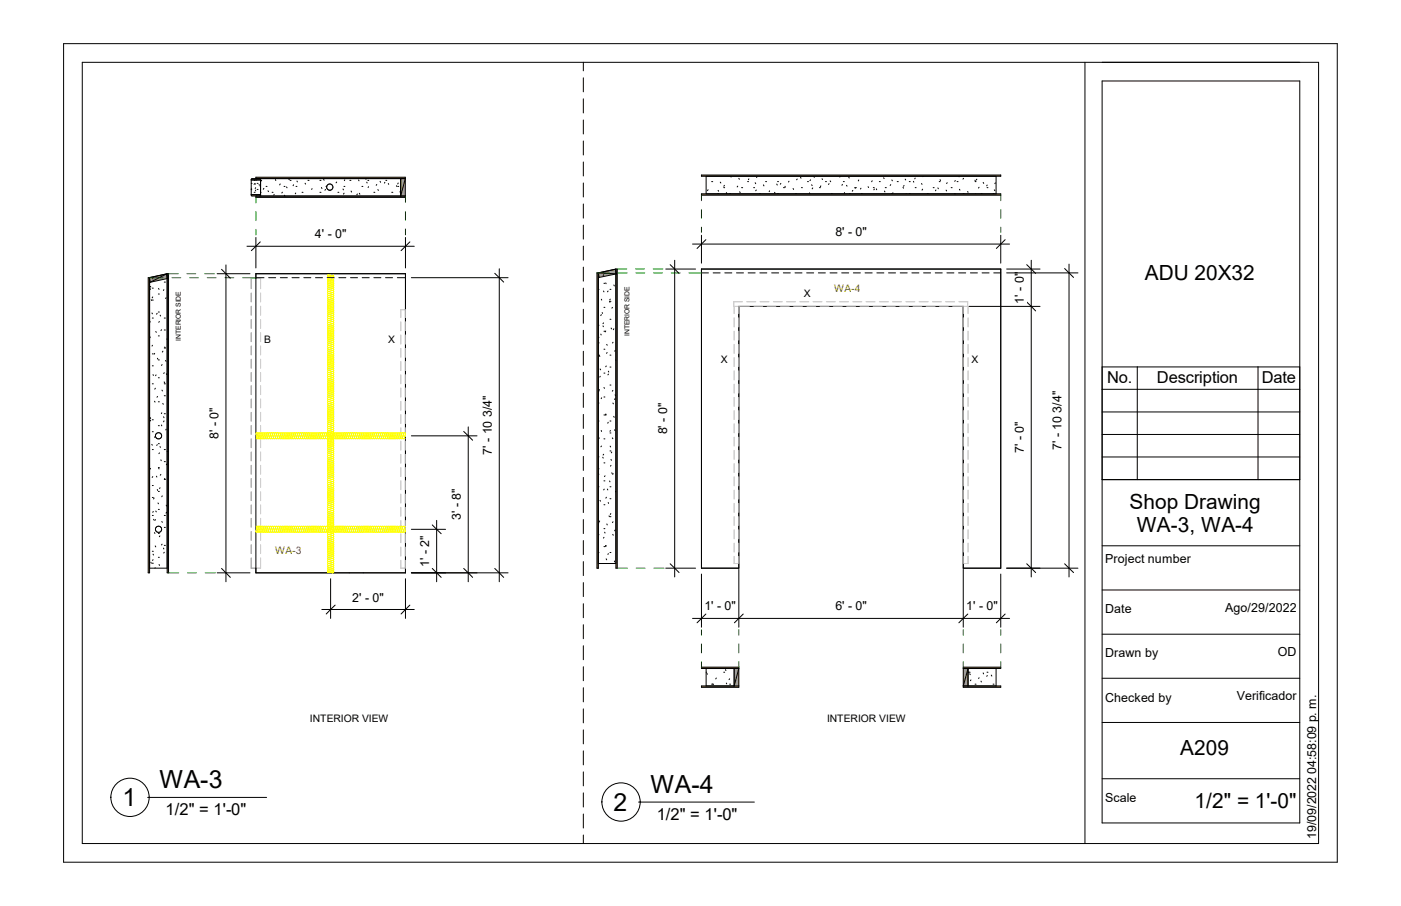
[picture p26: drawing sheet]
<svg xmlns="http://www.w3.org/2000/svg" width="432mm" height="279mm" viewBox="0 0 432 279" stroke-linecap="round" stroke-linejoin="round" font-family="sans-serif">
<defs><g id="words">
<g font-size="7.7">
<text x="49.1" y="243.1">WA-3</text>
<text x="200.5" y="244.5">WA-4</text>
<text x="37.8" y="248.5">1</text>
<text x="189.1" y="250">2</text>
</g>
<g font-size="6.4">
<text x="352.8" y="86.3">ADU 20X32</text>
<text x="348.1" y="156.8">Shop Drawing</text>
<text x="350.4" y="164">WA-3, WA-4</text>
<text x="363.7" y="232.8">A209</text>
<text x="368.2" y="249.1">1/2&quot; = 1'-0&quot;</text>
</g>
<g font-size="5.1">
<text x="341.2" y="118.2">No.</text>
<text x="356.6" y="118.2">Description</text>
<text x="388.9" y="118.2">Date</text>
<text x="51.1" y="251.3">1/2&quot; = 1'-0&quot;</text>
<text x="202.4" y="252.7">1/2&quot; = 1'-0&quot;</text>
</g>
<g font-size="3.8">
<text x="97.1" y="73.5">4' - 0&quot;</text>
<text x="257.5" y="72.8">8' - 0&quot;</text>
<text x="315.5" y="93.6" transform="rotate(-90 315.5 93.6)">1' - 0&quot;</text>
<text x="67.4" y="135.4" transform="rotate(-90 67.4 135.4)">8' - 0&quot;</text>
<text x="205.6" y="133.9" transform="rotate(-90 205.6 133.9)">8' - 0&quot;</text>
<text x="151.6" y="140.2" transform="rotate(-90 151.6 140.2)">7' - 10 3/4&quot;</text>
<text x="315.5" y="139.7" transform="rotate(-90 315.5 139.7)">7' - 0&quot;</text>
<text x="327.2" y="138.8" transform="rotate(-90 327.2 138.8)">7' - 10 3/4&quot;</text>
<text x="142" y="160.4" transform="rotate(-90 142 160.4)">3' - 8&quot;</text>
<text x="340.7" y="173.7">Project number</text>
<text x="132.3" y="174.8" transform="rotate(-90 132.3 174.8)">1' - 2&quot;</text>
<text x="108.6" y="185.5">2' - 0&quot;</text>
<text x="217.1" y="188.3">1' - 0&quot;</text>
<text x="257.5" y="188.3">6' - 0&quot;</text>
<text x="297.8" y="188.3">1' - 0&quot;</text>
<text x="340.7" y="189.1">Date</text>
<text x="377.6" y="188.6">Ago/29/2022</text>
<text x="340.7" y="202.7">Drawn by</text>
<text x="393.9" y="202.2">OD</text>
<text x="381.2" y="215.8">Verificador</text>
<text x="340.7" y="216.4">Checked by</text>
<text x="340.7" y="247.4">Scale</text>
<text x="405.7" y="258.7" transform="rotate(-90 405.7 258.7)">19/09/2022 04:58:09 p. m.</text>
</g>
<g font-size="3.2" fill="#f00">
<text x="257.1" y="90">WA</text>
<text x="262.4" y="90">-</text>
<text x="263.4" y="90">4</text>
<text x="84.8" y="171">WA-</text>
<text x="91.1" y="171">3</text>
</g>
<g font-size="3.2">
<text x="247.7" y="91.6">X</text>
<text x="81.4" y="105.8">B</text>
<text x="119.6" y="105.8">X</text>
<text x="222.1" y="112.1">X</text>
<text x="299.4" y="112.1">X</text>
<text x="95.5" y="222.5">INTERIOR VIEW</text>
<text x="254.9" y="222.5">INTERIOR VIEW</text>
</g>
<g font-size="2.1">
<text x="55.7" y="105.1" transform="rotate(-90 55.7 105.1)">INTERIOR SIDE</text>
<text x="194" y="103.6" transform="rotate(-90 194 103.6)">INTERIOR SIDE</text>
</g>
</g></defs>
<path d="M78.9 54.7h46v.4h-46zM78.9 60.5h46v.4h-46z" fill-rule="evenodd" fill="#a28153"/>
<path d="M100.7 56.7h1.9v1.9h-1.9z" fill="#fff"/>
<path d="M123.5 55.1h1.4v5.4h-1.4z" fill="#b5a27d"/>
<path d="M77.4 55.1h2.9v5.4h-2.9z" fill="#a28153"/>
<g fill="#fff">
<path d="M77.4 55.5h2.9v4.5h-2.9z"/>
<path d="M46.1 84.4h5.4v90.8h-5.4z"/>
</g>
<path d="M45.9 85.6v91.1M51.7 84.4v92.3" fill="none" stroke="#a28153" stroke-width=".42"/>
<g fill="#fff">
<path d="M47.9 133.4h1.9v1.9h-1.9z"/>
<path d="M47.9 162.3h1.9v1.9h-1.9z"/>
</g>
<path d="M46 84.5h5.6v2.5h-5.6z" fill="#b5a27d"/>
<g fill="none" stroke="#ccc" stroke-width=".31">
<path d="M78.9 85.9h1.4v3.1M80.3 90.4v2.7M80.3 94.4v2.8M80.3 98.6v2.7M123.5 99.3v2.7M125 95.5h-1.5v2.4M80.3 102.6v2.8M80.3 106.7v2.7M80.3 110.8v2.7M80.3 114.9v2.7M80.3 119v2.7M123.5 103.3v2.8"/>
<path d="M123.5 107.4v2.8M123.5 111.5v2.8M123.5 115.6v2.7M123.5 119.7v2.7M80.3 123.1v2.7M80.3 127.2v2.7M80.3 131.2v2.7M80.3 135.3v2.7M80.3 139.4v2.7M123.5 123.8v2.7M123.5 127.9v2.7M123.5 132v2.7"/>
<path d="M123.5 136.1v2.7M80.3 143.5v2.7M80.3 147.6v2.7M80.3 151.7v2.7M80.3 155.7v2.8M80.3 159.9v2.7M123.5 140.1v2.7M123.5 144.2v2.7M123.5 148.3v2.7M123.5 152.4v2.7M123.5 156.5v2.7M80.3 172.1v3.1h-1.4"/>
<path d="M80.3 163.9v2.7M80.3 168v2.7M123.5 172.8v2.4h1.5M123.5 160.6v2.7M123.5 164.6v2.7M123.5 168.7v2.7"/>
</g>
<g fill="none" stroke="#000" stroke-width=".31">
<path d="M77.4 55.5h2.9M78.9 55.1v-.4h46v6.2h-46v-.4M80.1 55.1l.2 .2M80.3 59.3h.2M80.3 55.1v5.4M80.6 55.6l-.1 .2M81.3 58.1l-.1 .3M82 57.5h.3M82.6 58.8l.2 .3M83.9 59.3h.3M84.5 59.9l-.1 .3M84.9 55.4l.1 .3"/>
<path d="M86.4 56.7l-.2 .3M87 59.3l-.1 .2M87.5 57.5h.3M88.3 57.7l.2 .2M89 55.2l.2 .2M89.4 55.6h.3M90.5 57l-.2 .3M91.1 59.5l-.1 .3M91.2 57.5h.3M91.5 55.8l.2 .3M93.1 59.3h.3M94 56.5l.2 .3"/>
<path d="M94.9 55.6h.3M96.2 58.2l-.1 .2M98.6 55.6h.3M98.6 59.3h.3M99.1 57.8l.1 .3M99.7 55.3l.2 .3M100.3 58.4l-.1 .3M100.5 57.5h.2M101.7 58.7v.1M103.8 56.1l-.2 .3M104.1 59.3h.3M105.7 58.3l.2 .2"/>
<path d="M106 57.5h.3M106 59.6l-.1 .3M106.3 55.5l-.2 .2M107.8 55.6h.4M108.2 58.9l.2 .3M110.2 59.8l-.2 .3M110.5 55.5l.2 .3M110.7 59.6l.2 .3M111.5 57.5h.3M112.9 55.1l-.1 .2M113 56.2l.2 .2M113.4 55.6h.3"/>
<path d="M113.6 57.6l-.1 .2M115.2 59.3h.3M116.1 56.9l-.1 .2M116.5 58.5l.1 .2M117.1 55.9l.2 .3M118.6 56.2l-.1 .3M118.9 55.6h.3M119.7 56.6l.1 .3M120.7 59.3h.4M122.2 57.3l.1 .2M122.6 57.5h.3M122.7 56.4l-.1 .3"/>
<path d="M123.4 59l-.1 .2M123.5 55.1v5.4l1.4-5.4h-47.3l-.2 .2v4.9l.2 .3h47.3M77.4 60h2.9M80.3 60.2l-.2 .3M87.6 60.2l.2 .3M45.7 85.6h.4v91.1h-.4zM46.1 99.1l.2 .2M46.4 88.3l.1 .3M46.4 89.1l-.2 .2M46.6 92.4l.1 .3M46.8 96.5l.2 .3M46.9 88.9h.3"/>
<path d="M46.9 92.5h.3M46.9 98.1h.3M47 85.8l.2 .2M47.1 91.6l-.2 .3M48.4 96.6l-.1 .3M48.8 90.7h.3M48.8 96.2h.3M48.9 88.9l.1 .3M49.1 99.1l-.2 .3M49.4 97.2l.1 .3M50.5 89.3l-.1 .3M50.6 87h.4"/>
<path d="M50.6 98.1h.4M51.2 91.8l-.1 .3M51.3 84.5l.3 1.4-5.3 1.1M51.3 84.5l-5.3 1.1 .3 1.4M51.3 84.5l-5 2.5M51.5 84.4h.4v92.3h-.4zM51.5 84.4l-5.4 1.2M78.9 84.4h46.1v92.3h-46.1zM78.9 85.6h2.5M82.8 85.6h2.2M86.4 85.6h2.2M90 85.6h2.2"/>
<path d="M93.6 85.6h2.2M97.2 85.6h2.2M100.8 85.6h2.2M104.4 85.6h2.2M108 85.6h2.2M111.6 85.6h2.2M115.2 85.6h2.2M118.8 85.6h2.2M122.5 85.6h2.5M46.1 110v.1M46.3 103.9l-.1 .3M46.9 109.1h.3"/>
<path d="M46.9 112.8h.3M46.9 118.4h.3M47 106.5l-.1 .2M47.2 115.5l.1 .3M47.7 109l-.2 .2M47.9 119.7l-.2 .3M48 102.2l.2 .3M48.1 115.6l-.1 .3M48.5 110.5l.1 .2M48.8 103.6h.3M48.8 111h.3M48.8 116.5h.3"/>
<path d="M49.8 101.7l-.2 .2M50 112.4l-.2 .3M50.2 108.3l-.2 .3M50.6 117.8l.2 .3M50.6 101.8h.4M50.6 118.4h.4M50.6 114.9l-.1 .3M50.8 107l.2 .3h-.4M51 111.2l.2 .2M51.3 115.3l.1 .2M51.4 104.5l.1 .1M46.3 128.8l.1 .3"/>
<path d="M46.4 129.6l-.1 .2M46.8 137l.1 .3M46.9 129.5h.3M46.9 133.1h.3M46.9 138.6h.3M47.6 123.7l.2 .3M47.8 134.6l-.2 .3M48.5 137.1l-.2 .3M48.6 122.3l-.2 .2M48.8 123.9h.3M48.8 131.3h.3M48.8 136.8h.3"/>
<path d="M49.1 139.7l-.1 .2M49.3 137.7l.1 .3M49.7 131.1l.2 .2M49.9 127.3l-.2 .3M49.9 120.3l.2 .3M50.2 124.4l.1 .3M50.4 128.5l.1 .3M50.5 129.8l-.1 .3M50.6 122h.4M50.6 127.6h.4M50.6 138.6h.4M51.2 132.3l-.1 .3"/>
<path d="M51.5 139.2h.1M46.4 144.4l-.2 .3M46.9 149.7h.3M46.9 153.4h.3M46.9 159h.3M47.1 147l-.2 .2M47.2 157.7l-.1 .3M47.5 153.6l-.2 .3M48 157.6l.2 .3M48.2 146.9l.1 .2M48.5 151l.1 .3M48.7 155.1l.2 .3"/>
<path d="M48.8 144.2h.3M48.8 151.6h.3M48.8 157.1h.3M48.9 144.4l.1 .2M49.3 150.4l-.1 .3M49.6 141.8l.1 .3M49.6 146.3l-.2 .3M50 152.9l-.1 .3M50.6 142.4h.4M50.6 147.9h.4M50.6 159h.4M50.7 147.5l.2 .3"/>
<path d="M51.2 155.8l.2 .2M51.4 157.9l-.2 .3M51.4 143.1l-.1 .2M46.1 175.2h5.4M46.5 173.4l.2 .3M46.9 170h.3M46.9 173.7h.3M47.2 170.9l.1 .3M47.2 172.6l-.2 .2M47.3 160.1l.2 .3M47.6 164.3l.2 .2M47.8 168.4l.2 .3"/>
<path d="M47.8 175.1v.1M47.9 160.2l-.1 .3M48.8 164.5h.3M48.8 171.9h.3M49 174.1l.1 .3M49.3 165.3l-.2 .2M49.9 160.8l.1 .3M50 167.8l-.2 .3M50.4 169l.1 .3M50.6 162.6h.4M50.6 168.2h.4M50.6 170.3l-.1 .3"/>
<circle cx="101.6" cy="57.7" r=".96"/>
<circle cx="48.9" cy="134.4" r=".97"/>
<circle cx="48.9" cy="163.2" r=".97"/>
</g>
<g fill="none" stroke="#111" stroke-width=".31">
<path d="M77.4 56.6h.3M77.4 58.3l.2 .2M77.6 58.2l-.2 .3M78.3 55.6h.3M78.3 59.3h.3M78.4 56.6l-.1 .3M78.6 56.6l.1 .2M78.7 58.6l.1 .3M78.8 57.9l-.1 .3M79 55.5v.1M79.2 56.6h.3M79.2 58.4h.3"/>
<path d="M79.8 56.9l.2 .2M80.2 57.5h.1"/>
</g>
<g fill="none" stroke="#aaa" stroke-width=".31">
<path d="M77.4 90.4v2.7M77.4 94.4v2.8M77.4 98.6v2.7M78.9 85.9h-1.5v3.1M125 95.5v2.4M125 99.3v2.7M77.4 102.6v2.8M77.4 106.7v2.7M77.4 110.8v2.7M77.4 114.9v2.7M77.4 119v2.7M125 103.3v2.8"/>
<path d="M125 107.4v2.8M125 111.5v2.8M125 115.6v2.7M125 119.7v2.7M77.4 123.1v2.7M77.4 127.2v2.7M77.4 131.2v2.7M77.4 135.3v2.7M77.4 139.4v2.7M125 123.8v2.7M125 127.9v2.7M125 132v2.7"/>
<path d="M125 136.1v2.7M77.4 143.5v2.7M77.4 147.6v2.7M77.4 151.7v2.7M77.4 155.7v2.8M77.4 159.9v2.7M125 140.1v2.7M125 144.2v2.7M125 148.3v2.7M125 152.4v2.7M125 156.5v2.7M77.4 172.1v3.1h1.5"/>
<path d="M77.4 163.9v2.7M77.4 168v2.7M125 160.6v2.7M125 164.6v2.7M125 168.7v2.7M125 172.8v2.4"/>
</g>
<g fill="none" stroke="#ff0" stroke-width=".31">
<path d="M101.3 85.4l1.2 .3M101.3 85.4l-.3 .3 .3 .3M101.3 90.5l-.3 .3 .3 .3M101.3 86l1.2 .4M101.3 86l-.3 .4 .3 .3M101.3 86.7l1.2 .3M101.3 86.7l-.3 .3 .3 .3M101.3 91.8l-.3 .3 .3 .4M101.3 87.3l1.2 .3M101.3 87.3l-.3 .3 .3 .4M101.3 92.5l-.3 .3 .3 .3M101.3 88l1.2 .3"/>
<path d="M101.3 88l-.3 .3 .3 .3M101.3 93.1l-.3 .3 .3 .3M101.3 88.6l1.2 .3M101.3 88.6l-.3 .3 .3 .3M101.3 93.7l-.3 .3 .3 .4M101.3 89.2l1.2 .3M101.3 89.2l-.3 .3 .3 .4M101.3 89.9l1.2 .3M101.3 89.9l-.3 .3 .3 .3M101.3 90.5l1.2 .3M101.3 91.1l1.2 .4M101.3 91.1l-.3 .4 .3 .3"/>
<path d="M101.3 91.8l1.2 .3M101.3 96.9l-.3 .3 .3 .4M101.3 92.5l1.2 .3M101.3 97.6l-.3 .3 .3 .3M101.3 93.1l1.2 .3M101.3 98.2l-.3 .3 .3 .3M101.3 93.7l1.2 .3M101.3 98.8l-.3 .3 .3 .4M101.3 94.4l1.2 .3M101.3 94.4l-.3 .3 .3 .3M101.3 95l1.2 .3M101.3 95l-.3 .3 .3 .3"/>
<path d="M101.3 95.6l1.2 .4M101.3 95.6l-.3 .4 .3 .3M101.3 96.3l1.2 .3M101.3 96.3l-.3 .3 .3 .3M101.3 96.9l1.2 .3M101.3 97.6l1.2 .3M101.3 98.2l1.2 .3M101.3 98.8l1.2 .3M101.3 99.5l1.2 .3M101.3 99.5l-.3 .3 .3 .3M102.5 85.1l-1.2-.3-.3 .3 .3 .3M102.5 89.5l.4 .4-.4 .3"/>
<path d="M102.5 85.1l-1.2 .3M102.5 85.1l.4 .3-.4 .3M102.5 90.2l.4 .3-.4 .3M102.5 85.7l-1.2 .3M102.5 85.7l.4 .3-.4 .4M102.5 90.8l.4 .3-.4 .4M102.5 86.4l-1.2 .3M102.5 86.4l.4 .3-.4 .3M102.5 91.5l.4 .3-.4 .3M102.5 87l-1.2 .3M102.5 87l.4 .3-.4 .3M102.5 87.6l-1.2 .4"/>
<path d="M102.5 87.6l.4 .4-.4 .3M102.5 88.3l-1.2 .3M102.5 88.3l.4 .3-.4 .3M102.5 88.9l-1.2 .3M102.5 88.9l.4 .3-.4 .3M102.5 89.5l-1.2 .4M102.5 90.2l-1.2 .3M102.5 95.3l.4 .3-.4 .4M102.5 90.8l-1.2 .3M102.5 96l.4 .3-.4 .3M102.5 91.5l-1.2 .3M102.5 96.6l.4 .3-.4 .3"/>
<path d="M102.5 92.1l-1.2 .4M102.5 92.1l.4 .4-.4 .3M102.5 92.8l-1.2 .3M102.5 92.8l.4 .3-.4 .3M102.5 97.9l.4 .3-.4 .3M102.5 93.4l-1.2 .3M102.5 93.4l.4 .3-.4 .3M102.5 94l-1.2 .4M102.5 94l.4 .4-.4 .3M102.5 99.1l.4 .4-.4 .3M102.5 94.7l-1.2 .3M102.5 94.7l.4 .3-.4 .3"/>
<path d="M102.5 99.8l.4 .3-.4 .4M102.5 95.3l-1.2 .3M102.5 96l-1.2 .3M102.5 96.6l-1.2 .3M102.5 97.2l-1.2 .4M102.5 97.2l.4 .4-.4 .3M102.5 97.9l-1.2 .3M102.5 98.5l-1.2 .3M102.5 98.5l.4 .3-.4 .3M102.5 99.1l-1.2 .4M102.5 99.8l-1.2 .3M102.9 84.8l-.4 .3"/>
<path d="M101.3 100.1l-.3 .4 .3 .3M101.3 103.3l-.3 .3 .3 .4M101.3 100.1l1.2 .4M101.3 105.2l-.3 .4 .3 .3M101.3 100.8l1.2 .3M101.3 100.8l-.3 .3 .3 .3M101.3 101.4l1.2 .3M101.3 101.4l-.3 .3 .3 .4M101.3 106.5l-.3 .3 .3 .4M101.3 102.1l1.2 .3M101.3 102.1l-.3 .3 .3 .3M101.3 107.2l-.3 .3 .3 .3"/>
<path d="M101.3 102.7l1.2 .3M101.3 102.7l-.3 .3 .3 .3M101.3 107.8l-.3 .3 .3 .4M101.3 103.3l1.2 .3M101.3 108.5l-.3 .3 .3 .3M101.3 104l1.2 .3M101.3 104l-.3 .3 .3 .3M101.3 104.6l1.2 .3M101.3 104.6l-.3 .3 .3 .3M101.3 105.2l1.2 .4M101.3 105.9l1.2 .3M101.3 105.9l-.3 .3 .3 .3"/>
<path d="M101.3 106.5l1.2 .3M101.3 111.7l-.3 .3 .3 .3M101.3 107.2l1.2 .3M101.3 112.3l-.3 .3 .3 .3M101.3 107.8l1.2 .3M101.3 112.9l-.3 .3 .3 .4M101.3 108.5l1.2 .3M101.3 113.6l-.3 .3 .3 .3M101.3 109.1l1.2 .3M101.3 109.1l-.3 .3 .3 .3M101.3 109.7l1.2 .4M101.3 109.7l-.3 .4 .3 .3"/>
<path d="M101.3 114.9l-.3 .3 .3 .3M101.3 110.4l1.2 .3M101.3 110.4l-.3 .3 .3 .3M101.3 111l1.2 .3M101.3 111l-.3 .3 .3 .4M101.3 111.7l1.2 .3M101.3 116.8l-.3 .3 .3 .3M101.3 112.3l1.2 .3M101.3 117.4l-.3 .3 .3 .4M101.3 112.9l1.2 .3M101.3 118.1l-.3 .3 .3 .3M101.3 113.6l1.2 .3"/>
<path d="M101.3 114.2l1.2 .4M101.3 114.2l-.3 .4 .3 .3M101.3 114.9l1.2 .3M101.3 115.5l1.2 .3M101.3 115.5l-.3 .3 .3 .3M101.3 116.1l1.2 .4M101.3 116.1l-.3 .4 .3 .3M101.3 116.8l1.2 .3M101.3 117.4l1.2 .3M101.3 118.1l1.2 .3M101.3 118.7l1.2 .3M101.3 118.7l-.3 .3 .3 .3"/>
<path d="M101.3 119.3l1.2 .4M101.3 119.3l-.3 .4 .3 .3M101.3 120l1.2 .3M101.3 120l-.3 .3 .3 .3M102.5 100.5l.4 .3-.4 .3M102.5 101.1l.4 .3-.4 .3M102.5 104.3l.4 .3-.4 .3M102.5 104.9l.4 .3-.4 .4M102.5 100.5l-1.2 .3M102.5 105.6l.4 .3-.4 .3M102.5 101.1l-1.2 .3M102.5 106.2l.4 .3-.4 .3"/>
<path d="M102.5 101.7l-1.2 .4M102.5 101.7l.4 .4-.4 .3M102.5 102.4l-1.2 .3M102.5 102.4l.4 .3-.4 .3M102.5 107.5l.4 .3-.4 .3M102.5 103l-1.2 .3M102.5 103l.4 .3-.4 .3M102.5 103.6l-1.2 .4M102.5 103.6l.4 .4-.4 .3M102.5 108.8l.4 .3-.4 .3M102.5 104.3l-1.2 .3M102.5 109.4l.4 .3-.4 .4"/>
<path d="M102.5 104.9l-1.2 .3M102.5 110.1l.4 .3-.4 .3M102.5 105.6l-1.2 .3M102.5 110.7l.4 .3-.4 .3M102.5 106.2l-1.2 .3M102.5 106.8l-1.2 .4M102.5 106.8l.4 .4-.4 .3M102.5 107.5l-1.2 .3M102.5 108.1l-1.2 .4M102.5 108.1l.4 .4-.4 .3M102.5 108.8l-1.2 .3M102.5 113.9l.4 .3-.4 .4"/>
<path d="M102.5 109.4l-1.2 .3M102.5 114.6l.4 .3-.4 .3M102.5 110.1l-1.2 .3M102.5 115.2l.4 .3-.4 .3M102.5 110.7l-1.2 .3M102.5 115.8l.4 .3-.4 .4M102.5 111.3l-1.2 .4M102.5 111.3l.4 .4-.4 .3M102.5 112l-1.2 .3M102.5 112l.4 .3-.4 .3M102.5 117.1l.4 .3-.4 .3M102.5 112.6l-1.2 .3"/>
<path d="M102.5 112.6l.4 .3-.4 .3M102.5 113.2l-1.2 .4M102.5 113.2l.4 .4-.4 .3M102.5 113.9l-1.2 .3M102.5 119l.4 .3-.4 .4M102.5 114.6l-1.2 .3M102.5 119.7l.4 .3-.4 .3M102.5 115.2l-1.2 .3M102.5 115.8l-1.2 .3M102.5 116.5l-1.2 .3M102.5 116.5l.4 .3-.4 .3M102.5 117.1l-1.2 .3"/>
<path d="M102.5 117.7l-1.2 .4M102.5 117.7l.4 .4-.4 .3M102.5 118.4l-1.2 .3M102.5 118.4l.4 .3-.4 .3M102.5 119l-1.2 .3M102.5 119.7l-1.2 .3M79.2 135l-.3 .3M79.2 135l.3 .3 .3-.3M79.5 133.8l-.3-.4-.3 .4 .3 1.2M79.5 133.8l-.3 1.2M79.5 133.8l.3 1.2M79.5 133.8l.3-.4 .3 .4"/>
<path d="M79.8 135l.3 .3 .3-.3M80.1 133.8l-.3 1.2M80.1 133.8l.3 1.2M80.1 133.8l.3-.4 .4 .4M80.4 135l.4 .3 .3-.3M80.8 133.8l-.4 1.2M80.8 133.8l.3 1.2M80.8 133.8l.3-.4 .3 .4M81.1 135l.3 .3 .3-.3M81.4 133.8l-.3 1.2M81.4 133.8l.3 1.2M81.4 133.8l.3-.4 .3 .4"/>
<path d="M81.7 135l.3 .3 .4-.3M82 133.8l-.3 1.2M82 133.8l.4 1.2M82 133.8l.4-.4 .3 .4M82.4 135l.3 .3 .3-.3M82.7 133.8l-.3 1.2M82.7 133.8l.3 1.2M82.7 133.8l.3-.4 .4 .4M83 135l.4 .3 .3-.3M83.4 133.8l.3-.4 .3 .4M83.4 133.8l-.4 1.2M83.4 133.8l.3 1.2"/>
<path d="M83.7 135l.3 .3 .3-.3M84 133.8l-.3 1.2M84 133.8l.3 1.2M84 133.8l.3-.4 .3 .4M84.3 135l.3 .3 .3-.3M84.6 133.8l-.3 1.2M84.6 133.8l.3 1.2M84.6 133.8l.3-.4 .4 .4M84.9 135l.4 .3 .3-.3M85.3 133.8l.3-.4 .3 .4M85.3 133.8l.3 1.2M85.3 133.8l-.4 1.2"/>
<path d="M85.6 135l.3 .3 .3-.3M85.9 133.8l-.3 1.2M85.9 133.8l.3 1.2M85.9 133.8l.3-.4 .3 .4M86.2 135l.3 .3 .4-.3M86.5 133.8l.4-.4 .3 .4M86.5 133.8l.4 1.2M86.5 133.8l-.3 1.2M86.9 135l.3 .3 .3-.3M87.2 133.8l-.3 1.2M87.2 133.8l.3 1.2M87.2 133.8l.3-.4 .3 .4"/>
<path d="M87.5 135l.3 .3 .3-.3M87.8 133.8l.3 1.2M87.8 133.8l.3-.4 .4 .4M87.8 133.8l-.3 1.2M88.1 135l.4 .3 .3-.3M88.5 133.8l-.4 1.2M88.5 133.8l.3-.4 .3 .4M88.5 133.8l.3 1.2M88.8 135l.3 .3 .3-.3M89.1 133.8l-.3 1.2M89.1 133.8l.3-.4 .3 .4M89.1 133.8l.3 1.2"/>
<path d="M89.4 135l.3 .3 .3-.3M89.7 133.8l.3-.4 .4 .4M89.7 133.8l-.3 1.2M89.7 133.8l.3 1.2M90 135l.4 .3 .3-.3M90.4 133.8l.3-.4 .3 .4M90.4 133.8l-.4 1.2M90.4 133.8l.3 1.2M90.7 135l.3 .3 .4-.3M91 133.8l-.3 1.2M91 133.8l.4 1.2M91 133.8l.4-.4 .3 .4"/>
<path d="M91.4 135l.3 .3 .3-.3M91.7 133.8l.3 1.2M91.7 133.8l.3-.4 .3 .4M91.7 133.8l-.3 1.2M92 135l.3 .3 .3-.3M92.3 133.8l-.3 1.2M92.3 133.8l.3 1.2M92.3 133.8l.3-.4 .4 .4M92.6 135l.4 .3 .3-.3M93 133.8l.3 1.2M93 133.8l.3-.4 .3 .4M93 133.8l-.4 1.2"/>
<path d="M93.3 135l.3 .3 .3-.3M93.6 133.8l.3-.4 .3 .4M93.6 133.8l-.3 1.2M93.6 133.8l.3 1.2M93.9 135l.3 .3 .3-.3M94.2 133.8l-.3 1.2M94.2 133.8l.3-.4 .4 .4M94.2 133.8l.3 1.2M94.5 135l.4 .3 .3-.3M94.9 133.8l.3-.4 .3 .4M94.9 133.8l-.4 1.2M94.9 133.8l.3 1.2"/>
<path d="M95.2 135l.3 .3 .3-.3M95.5 133.8l-.3 1.2M95.5 133.8l.3-.4 .3 .4M95.5 133.8l.3 1.2M95.8 135l.3 .3 .4-.3M96.1 133.8l.4-.4 .3 .4M96.1 133.8l-.3 1.2M96.1 133.8l.4 1.2M96.5 135l.3 .3 .3-.3M96.8 133.8l-.3 1.2M96.8 133.8l.3 1.2M96.8 133.8l.3-.4 .3 .4"/>
<path d="M97.1 135l.3 .3 .3-.3M97.4 133.8l.3 1.2M97.4 133.8l-.3 1.2M97.4 133.8l.3-.4 .4 .4M97.7 135l.4 .3 .3-.3M98.1 133.8l.3-.4 .3 .4M98.1 133.8l.3 1.2M98.1 133.8l-.4 1.2M98.4 135l.3 .3 .3-.3M98.7 133.8l.3-.4 .4 .4M98.7 133.8l-.3 1.2M98.7 133.8l.3 1.2"/>
<path d="M99 135l.4 .3 .3-.3M99.4 133.8l-.4 1.2M99.4 133.8l.3-.4 .3 .4M99.4 133.8l.3 1.2M99.7 135l.3 .3 .3-.3M100 133.8l.3-.4 .3 .4M100 133.8l.3 1.2M100 133.8l-.3 1.2M100.3 135l.3 .3 .4-.3M100.6 133.8l-.3 1.2M100.6 133.8l.4 1.2M100.6 133.8l.4-.4 .3 .4"/>
<path d="M101 135l.3 .3M101 134.6l.3 .1M101 134.6v.4M101.3 121.3l-.3 .3 .3 .3M101.3 121.9l-.3 .3 .3 .4M101.3 122.6l-.3 .3 .3 .3M101.3 124.5l-.3 .3 .3 .3M101.3 120.6l1.2 .3M101.3 120.6l-.3 .3 .3 .4M101.3 125.7l-.3 .4 .3 .3M101.3 121.3l1.2 .3M101.3 126.4l-.3 .3 .3 .3"/>
<path d="M101.3 121.9l1.2 .3M101.3 127l-.3 .3 .3 .4M101.3 122.6l1.2 .3M101.3 127.7l-.3 .3 .3 .3M101.3 123.2l1.2 .3M101.3 123.2l-.3 .3 .3 .3M101.3 123.8l1.2 .4M101.3 123.8l-.3 .4 .3 .3M101.3 124.5l1.2 .3M101.3 125.1l1.2 .3M101.3 125.1l-.3 .3 .3 .3M101.3 125.7l1.2 .4"/>
<path d="M101.3 130.9l-.3 .3 .3 .3M101.3 126.4l1.2 .3M101.3 131.5l-.3 .3 .3 .4M101.3 127l1.2 .3M101.3 132.2l-.3 .3 .3 .3M101.3 127.7l1.2 .3M101.3 132.8l-.3 .3 .3 .3M101.3 128.3l1.2 .4M101.3 128.3l-.3 .4 .3 .2M101.3 128.9l1.2 .4M101.3 128.9l-.3 .4 .3 .3M101.3 134.1l-.3 .3v.2"/>
<path d="M101.3 129.6l1.2 .3M101.3 129.6l-.3 .3 .3 .3M101.3 130.2l1.2 .4M101.3 130.2l-.3 .4 .3 .3M101.3 130.9l1.2 .3M101.3 136l-.3 .3 .3 .4M101.3 131.5l1.2 .3M101.3 132.2l1.2 .3M101.3 132.8l1.2 .3M101.3 133.8l.3-.4 .3 .4M101.3 133.4l1.2 .4M101.3 133.4l-.3 .4 .3 .3"/>
<path d="M101.3 134.1l1.2 .3M101.3 139.2l-.3 .3 .3 .3M101.3 134.7l1.2 .3M101.3 134.7l-.3 .3M101.3 135.3l1.2 .4M101.3 135.3l-.3 .4 .3 .3M101.3 136l1.2 .3M101.3 136.7l1.2 .2M101.3 136.7l-.3 .2 .3 .4M101.3 137.3l1.2 .3M101.3 137.3l-.3 .3 .3 .3M101.3 133.8l.3 1.2"/>
<path d="M101.3 137.9l1.2 .4M101.3 137.9l-.3 .4 .3 .3M101.3 138.6l1.2 .3M101.3 138.6l-.3 .3 .3 .3M101.3 139.2l1.2 .3M101.3 139.8l1.2 .4M101.3 139.8l-.3 .4 .3 .3M101.3 133.8l-.3 .8M101.6 135l-.3 .3M101.6 135l.1 .3M101.7 134.6l-.4 .1M101.7 135.3h-.4"/>
<path d="M101.7 134.6l-.1 .4M101.9 133.8l-.2 .8M101.9 133.8l.3 1.2M101.9 133.8l.3-.4 .3 .4M102.2 135l.3 .3 .4-.3M102.2 135v.3h-.5M102.5 120.3l.4 .3-.4 .3M102.5 122.2l.4 .4-.4 .3M102.5 123.5l.4 .3-.4 .4M102.5 124.2l.4 .3-.4 .3M102.5 124.8l.4 .3-.4 .3M102.5 120.3l-1.2 .3"/>
<path d="M102.5 125.4l.4 .3-.4 .4M102.5 120.9l-1.2 .4M102.5 120.9l.4 .4-.4 .3M102.5 121.6l-1.2 .3M102.5 121.6l.4 .3-.4 .3M102.5 126.7l.4 .3-.4 .3M102.5 122.2l-1.2 .4M102.5 122.9l-1.2 .3M102.5 122.9l.4 .3-.4 .3M102.5 123.5l-1.2 .3M102.5 128.7l.4 .2-.4 .4M102.5 124.2l-1.2 .3"/>
<path d="M102.5 129.3l.4 .3-.4 .3M102.5 124.8l-1.2 .3M102.5 129.9l.4 .3-.4 .4M102.5 125.4l-1.2 .3M102.5 130.6l.4 .3-.4 .3M102.5 126.1l-1.2 .3M102.5 126.1l.4 .3-.4 .3M102.5 126.7l-1.2 .3M102.5 131.8l.4 .4-.4 .3M102.5 127.3l-1.2 .4M102.5 127.3l.4 .4-.4 .3M102.5 128l-1.2 .3"/>
<path d="M102.5 128l.4 .3-.4 .4M102.5 133.1l.4 .3M102.5 128.7l-1.2 .2M102.5 133.8l.4 .3-.4 .3M102.5 129.3l-1.2 .3M102.5 134.4l.4 .3-.4 .3M102.5 129.9l-1.2 .3M102.5 135l.4 .3-.4 .4M102.5 130.6l-1.2 .3M102.5 131.2l-1.2 .3M102.5 131.2l.4 .3-.4 .3M102.5 131.8l-1.2 .4"/>
<path d="M102.5 132.5l-1.2 .3M102.5 132.5l.4 .3-.4 .3M102.5 133.1l-1.2 .3M102.5 138.3l.4 .3-.4 .3M102.5 133.8l-1.2 .3M102.5 138.9l.4 .3-.4 .3M102.5 134.4l-.8 .2M102.5 139.5l.4 .3-.4 .4M102.5 135l-.8 .3M102.5 135.7l-1.2 .3M102.5 135.7l.4 .3-.4 .3M102.5 136.3l-1.2 .4"/>
<path d="M102.5 136.3l.4 .4-.4 .2M102.5 136.9l-1.2 .4M102.5 136.9l.4 .4-.4 .3M102.5 137.6l-1.2 .3M102.5 137.6l.4 .3-.4 .4M102.5 138.3l-1.2 .3M102.5 138.9l-1.2 .3M102.5 139.5l-1.2 .3M102.5 133.8l-.3 1.2M102.5 133.8l.4 1.2M102.9 133.4l.3 .4M102.9 133.4l-.4 .4"/>
<path d="M102.9 135l.3 .3 .3-.3M103.2 133.8l-.3 1.2M103.2 133.8l.3-.4 .3 .4M103.2 133.8l.3 1.2M103.5 135l.3 .3 .3-.3M103.8 133.8l-.3 1.2M103.8 133.8l.3 1.2M103.8 133.8l.3-.4 .4 .4M104.1 135l.4 .3 .3-.3M104.5 133.8l-.4 1.2M104.5 133.8l.3 1.2M104.5 133.8l.3-.4 .3 .4"/>
<path d="M104.8 135l.3 .3 .4-.3M105.1 133.8l-.3 1.2M105.1 133.8l.4 1.2M105.1 133.8l.4-.4 .2 .4M105.5 135l.2 .3 .4-.3M105.7 133.8l.4-.4 .3 .4M105.7 133.8l-.2 1.2M105.7 133.8l.4 1.2M106.1 135l.3 .3 .3-.3M106.4 133.8l.3 1.2M106.4 133.8l-.3 1.2M106.4 133.8l.3-.4 .3 .4"/>
<path d="M106.7 135l.3 .3 .4-.3M107 133.8l-.3 1.2M107 133.8l.4 1.2M107 133.8l.4-.4 .3 .4M107.4 135l.3 .3 .3-.3M107.7 133.8l.3-.4 .3 .4M107.7 133.8l.3 1.2M107.7 133.8l-.3 1.2M108 135l.3 .3 .3-.3M108.3 133.8l-.3 1.2M108.3 133.8l.3-.4 .4 .4M108.3 133.8l.3 1.2"/>
<path d="M108.6 135l.4 .3 .3-.3M109 133.8l.3-.4 .3 .4M109 133.8l-.4 1.2M109 133.8l.3 1.2M109.3 135l.3 .3 .3-.3M109.6 133.8l.3-.4 .3 .4M109.6 133.8l-.3 1.2M109.6 133.8l.3 1.2M109.9 135l.3 .3 .4-.3M110.2 133.8l.4 1.2M110.2 133.8l-.3 1.2M110.2 133.8l.4-.4 .3 .4"/>
<path d="M110.6 135l.3 .3 .3-.3M110.9 133.8l.3-.4 .3 .4M110.9 133.8l-.3 1.2M110.9 133.8l.3 1.2M111.2 135l.3 .3 .3-.3M111.5 133.8l.3 1.2M111.5 133.8l-.3 1.2M111.5 133.8l.3-.4 .3 .4M111.8 135l.3 .3 .4-.3M112.1 133.8l.4-.4 .3 .4M112.1 133.8l-.3 1.2M112.1 133.8l.4 1.2"/>
<path d="M112.5 135l.3 .3 .3-.3M112.8 133.8l.3-.4 .4 .4M112.8 133.8l-.3 1.2M112.8 133.8l.3 1.2M113.1 135l.4 .3 .2-.3M113.5 133.8l-.4 1.2M113.5 133.8l.2-.4 .4 .4M113.5 133.8l.2 1.2M113.7 135l.4 .3 .3-.3M114.1 133.8l.3-.4 .3 .4M114.1 133.8l-.4 1.2M114.1 133.8l.3 1.2"/>
<path d="M114.4 135l.3 .3 .4-.3M114.7 133.8l.4-.4 .3 .4M114.7 133.8l-.3 1.2M114.7 133.8l.4 1.2M115.1 135l.3 .3 .3-.3M115.4 133.8l.3-.4 .3 .4M115.4 133.8l.3 1.2M115.4 133.8l-.3 1.2M115.7 135l.3 .3 .3-.3M116 133.8l.3-.4 .3 .4M116 133.8l-.3 1.2M116 133.8l.3 1.2"/>
<path d="M116.3 135l.3 .3 .4-.3M116.6 133.8l.4 1.2M116.6 133.8l-.3 1.2M116.6 133.8l.4-.4 .3 .4M117 135l.3 .3 .3-.3M117.3 133.8l-.3 1.2M117.3 133.8l.3 1.2M117.3 133.8l.3-.4 .3 .4M117.6 135l.3 .3 .3-.3M117.9 133.8l-.3 1.2M117.9 133.8l.3 1.2M117.9 133.8l.3-.4 .4 .4"/>
<path d="M118.2 135l.4 .3 .3-.3M118.6 133.8l-.4 1.2M118.6 133.8l.3-.4 .3 .4M118.6 133.8l.3 1.2M118.9 135l.3 .3 .3-.3M119.2 133.8l.3 1.2M119.2 133.8l.3-.4 .3 .4M119.2 133.8l-.3 1.2M119.5 135l.3 .3 .4-.3M119.8 133.8l-.3 1.2M119.8 133.8l.4 1.2M119.8 133.8l.4-.4 .3 .4"/>
<path d="M120.2 135l.3 .3 .3-.3M120.5 133.8l.3-.4 .3 .4M120.5 133.8l-.3 1.2M120.5 133.8l.3 1.2M120.8 135l.3 .3 .4-.3M121.1 133.8l-.3 1.2M121.1 133.8l.4 1.2M121.1 133.8l.4-.4 .3 .4M121.5 135l.3 .3 .3-.3M121.8 133.8l.3 1.2M121.8 133.8l.3-.4 .3 .4M121.8 133.8l-.3 1.2"/>
<path d="M122.1 135l.3 .3 .3-.3M122.4 133.8l.3-.4 .4 .4M122.4 133.8l-.3 1.2M122.4 133.8l.3 1.2M122.7 135l.4 .3 .3-.3M123.1 133.8l.3-.4 .3 .4M123.1 133.8l-.4 1.2M123.1 133.8l.3 1.2M123.4 135l.3 .3 .3-.3M123.7 133.8l.3-.4 .3 .4M123.7 133.8l-.3 1.2M123.7 133.8l.3 1.2"/>
<path d="M124 135l.3 .3 .4-.3M124.3 133.8l.4-.4 .3 .4-.3 1.2M124.3 133.8l-.3 1.2M124.3 133.8l.4 1.2M124.7 135l.3 .3M101.3 140.5l-.3 .3 .3 .3M101.3 141.1l-.3 .3 .3 .4M101.3 141.8l-.3 .3 .3 .3M101.3 142.4l-.3 .3 .3 .3M101.3 140.5l1.2 .3M101.3 145.6l-.3 .3 .3 .4M101.3 141.1l1.2 .3"/>
<path d="M101.3 146.3l-.3 .3 .3 .3M101.3 141.8l1.2 .3M101.3 146.9l-.3 .3 .3 .3M101.3 142.4l1.2 .3M101.3 147.5l-.3 .3 .3 .4M101.3 143l1.2 .4M101.3 143l-.3 .4 .3 .3M101.3 143.7l1.2 .3M101.3 143.7l-.3 .3 .3 .3M101.3 148.8l-.3 .3 .3 .3M101.3 144.3l1.2 .4M101.3 144.3l-.3 .4 .3 .2"/>
<path d="M101.3 144.9l1.2 .4M101.3 144.9l-.3 .4 .3 .3M101.3 145.6l1.2 .3M101.3 146.3l1.2 .3M101.3 151.4l-.3 .3 .3 .3M101.3 146.9l1.2 .3M101.3 152l-.3 .3 .3 .4M101.3 147.5l1.2 .3M101.3 148.2l1.2 .3M101.3 148.2l-.3 .3 .3 .3M101.3 148.8l1.2 .3M101.3 149.4l1.2 .4"/>
<path d="M101.3 149.4l-.3 .4 .3 .3M101.3 150.1l1.2 .3M101.3 150.1l-.3 .3 .3 .3M101.3 155.2l-.3 .3 .3 .4M101.3 150.7l1.2 .3M101.3 150.7l-.3 .3 .3 .4M101.3 155.9l-.3 .3 .3 .3M101.3 151.4l1.2 .3M101.3 156.5l-.3 .3 .3 .3M101.3 152l1.2 .3M101.3 157.1l-.3 .3 .3 .4M101.3 152.7l1.2 .3"/>
<path d="M101.3 152.7l-.3 .3 .3 .3M101.3 153.3l1.2 .3M101.3 153.3l-.3 .3 .3 .3M101.3 153.9l1.2 .4M101.3 153.9l-.3 .4 .3 .3M101.3 154.6l1.2 .3M101.3 154.6l-.3 .3 .3 .3M101.3 159.7l-.3 .3 .3 .4M101.3 155.2l1.2 .3M101.3 155.9l1.2 .3M101.3 156.5l1.2 .3M101.3 157.1l1.2 .3"/>
<path d="M101.3 157.8l1.2 .3M101.3 157.8l-.3 .3 .3 .3M101.3 158.4l1.2 .3M101.3 158.4l-.3 .3 .3 .3M101.3 159l1.2 .4M101.3 159l-.3 .4 .3 .3M101.3 159.7l1.2 .3M102.5 140.2l.4 .3-.4 .3M102.5 141.4l.4 .4-.4 .3M102.5 142.7l.4 .3-.4 .4M102.5 143.4l.4 .3-.4 .3M102.5 144l.4 .3-.4 .4"/>
<path d="M102.5 144.7l.4 .2-.4 .4M102.5 140.2l-1.2 .3M102.5 140.8l-1.2 .3M102.5 140.8l.4 .3-.4 .3M102.5 141.4l-1.2 .4M102.5 142.1l-1.2 .3M102.5 142.1l.4 .3-.4 .3M102.5 142.7l-1.2 .3M102.5 147.8l.4 .4-.4 .3M102.5 143.4l-1.2 .3M102.5 148.5l.4 .3-.4 .3M102.5 144l-1.2 .3"/>
<path d="M102.5 149.1l.4 .3-.4 .4M102.5 144.7l-1.2 .2M102.5 149.8l.4 .3-.4 .3M102.5 145.3l-1.2 .3M102.5 145.3l.4 .3-.4 .3M102.5 145.9l-1.2 .4M102.5 145.9l.4 .4-.4 .3M102.5 151l.4 .4-.4 .3M102.5 146.6l-1.2 .3M102.5 146.6l.4 .3-.4 .3M102.5 147.2l-1.2 .3M102.5 147.2l.4 .3-.4 .3"/>
<path d="M102.5 147.8l-1.2 .4M102.5 153l.4 .3-.4 .3M102.5 148.5l-1.2 .3M102.5 153.6l.4 .3-.4 .4M102.5 149.1l-1.2 .3M102.5 154.3l.4 .3-.4 .3M102.5 149.8l-1.2 .3M102.5 150.4l-1.2 .3M102.5 150.4l.4 .3-.4 .3M102.5 151l-1.2 .4M102.5 156.2l.4 .3-.4 .3M102.5 151.7l-1.2 .3"/>
<path d="M102.5 151.7l.4 .3-.4 .3M102.5 152.3l-1.2 .4M102.5 152.3l.4 .4-.4 .3M102.5 157.4l.4 .4-.4 .3M102.5 153l-1.2 .3M102.5 158.1l.4 .3-.4 .3M102.5 153.6l-1.2 .3M102.5 158.7l.4 .3-.4 .4M102.5 154.3l-1.2 .3M102.5 159.4l.4 .3-.4 .3M102.5 154.9l-1.2 .3M102.5 154.9l.4 .3-.4 .3"/>
<path d="M102.5 155.5l-1.2 .4M102.5 155.5l.4 .4-.4 .3M102.5 156.2l-1.2 .3M102.5 156.8l-1.2 .3M102.5 156.8l.4 .3-.4 .3M102.5 157.4l-1.2 .4M102.5 158.1l-1.2 .3M102.5 158.7l-1.2 .3M102.5 159.4l-1.2 .3M78.9 162.3l.3 .3M79.2 162.6l-.3 1.3 .3 .3 .3-.3M79.2 162.6l.3-.3 .3 .3"/>
<path d="M79.2 162.6l.3 1.3M79.5 163.9l.3 .3 .3-.3M79.8 162.6l.3-.3 .3 .3M79.8 162.6l.3 1.3M79.8 162.6l-.3 1.3M80.1 163.9l.3 .3 .4-.3M80.4 162.6l.4-.3 .3 .3M80.4 162.6l.4 1.3M80.4 162.6l-.3 1.3M80.8 163.9l.3 .3 .3-.3M81.1 162.6l-.3 1.3M81.1 162.6l.3-.3 .3 .3"/>
<path d="M81.1 162.6l.3 1.3M81.4 163.9l.3 .3 .3-.3M81.7 162.6l.3-.3 .4 .3M81.7 162.6l.3 1.3M81.7 162.6l-.3 1.3M82 163.9l.4 .3 .3-.3M82.4 162.6l-.4 1.3M82.4 162.6l.3-.3 .3 .3M82.4 162.6l.3 1.3M82.7 163.9l.3 .3 .4-.3M83 162.6l.4-.3 .3 .3M83 162.6l.4 1.3"/>
<path d="M83 162.6l-.3 1.3M83.4 163.9l.3 .3 .3-.3M83.7 162.6l-.3 1.3M83.7 162.6l.3-.3 .3 .3M83.7 162.6l.3 1.3M84 163.9l.3 .3 .3-.3M84.3 162.6l.3-.3 .3 .3M84.3 162.6l.3 1.3M84.3 162.6l-.3 1.3M84.6 163.9l.3 .3 .4-.3M84.9 162.6l.4-.3 .3 .3M84.9 162.6l.4 1.3"/>
<path d="M84.9 162.6l-.3 1.3M85.3 163.9l.3 .3 .3-.3M85.6 162.6l.3-.3 .3 .3M85.6 162.6l.3 1.3M85.6 162.6l-.3 1.3M85.9 163.9l.3 .3 .3-.3M86.2 162.6l-.3 1.3M86.2 162.6l.3-.3 .4 .3M86.2 162.6l.3 1.3M86.5 163.9l.4 .3 .3-.3M86.9 162.6l.3-.3 .3 .3M86.9 162.6l.3 1.3"/>
<path d="M86.9 162.6l-.4 1.3M87.2 163.9l.3 .3 .3-.3M87.5 162.6l-.3 1.3M87.5 162.6l.3-.3 .3 .3M87.5 162.6l.3 1.3M87.8 163.9l.3 .3 .4-.3M88.1 162.6l.4-.3 .3 .3M88.1 162.6l.4 1.3M88.1 162.6l-.3 1.3M88.5 163.9l.3 .3 .3-.3M88.8 162.6l.3-.3 .3 .3M88.8 162.6l.3 1.3"/>
<path d="M88.8 162.6l-.3 1.3M89.1 163.9l.3 .3 .3-.3M89.4 162.6l.3-.3 .3 .3M89.4 162.6l.3 1.3M89.4 162.6l-.3 1.3M89.7 163.9l.3 .3 .4-.3M90 162.6l.4-.3 .3 .3M90 162.6l.4 1.3M90 162.6l-.3 1.3M90.4 163.9l.3 .3 .3-.3M90.7 162.6l.3-.3 .4 .3M90.7 162.6l.3 1.3"/>
<path d="M90.7 162.6l-.3 1.3M91 163.9l.4 .3 .3-.3M91.4 162.6l.3-.3 .3 .3M91.4 162.6l-.4 1.3M91.4 162.6l.3 1.3M91.7 163.9l.3 .3 .3-.3M92 162.6l.3-.3 .3 .3M92 162.6l.3 1.3M92 162.6l-.3 1.3M92.3 163.9l.3 .3 .4-.3M92.6 162.6l-.3 1.3M92.6 162.6l.4-.3 .3 .3"/>
<path d="M92.6 162.6l.4 1.3M93 163.9l.3 .3 .3-.3M93.3 162.6l.3-.3 .3 .3M93.3 162.6l.3 1.3M93.3 162.6l-.3 1.3M93.6 163.9l.3 .3 .3-.3M93.9 162.6l.3-.3 .3 .3M93.9 162.6l.3 1.3M93.9 162.6l-.3 1.3M94.2 163.9l.3 .3 .4-.3M94.5 162.6l.4-.3 .3 .3M94.5 162.6l.4 1.3"/>
<path d="M94.5 162.6l-.3 1.3M94.9 163.9l.3 .3 .3-.3M95.2 162.6l-.3 1.3M95.2 162.6l.3-.3 .3 .3M95.2 162.6l.3 1.3M95.5 163.9l.3 .3 .3-.3M95.8 162.6l.3-.3 .4 .3M95.8 162.6l.3 1.3M95.8 162.6l-.3 1.3M96.1 163.9l.4 .3 .3-.3M96.5 162.6l.3-.3 .3 .3M96.5 162.6l.3 1.3"/>
<path d="M96.5 162.6l-.4 1.3M96.8 163.9l.3 .3 .3-.3M97.1 162.6l.3-.3 .3 .3M97.1 162.6l.3 1.3M97.1 162.6l-.3 1.3M97.4 163.9l.3 .3 .4-.3M97.7 162.6l.4-.3 .3 .3M97.7 162.6l-.3 1.3M97.7 162.6l.4 1.3M98.1 163.9l.3 .3 .3-.3M98.4 162.6l.3-.3 .3 .3M98.4 162.6l.3 1.3"/>
<path d="M98.4 162.6l-.3 1.3M98.7 163.9l.3 .3 .4-.3M99 162.6l.4-.3 .3 .3M99 162.6l.4 1.3M99 162.6l-.3 1.3M99.4 163.9l.3 .3 .3-.3M99.7 162.6l.3-.3 .3 .3M99.7 162.6l.3 1.3M99.7 162.6l-.3 1.3M100 163.9l.3 .3 .3-.3M100.3 162.6l-.3 1.3M100.3 162.6l.3 1.3"/>
<path d="M100.3 162.6l.3-.3 .4 .3M100.6 163.9l.4 .3 .3-.3M101 162.6l.3 .3M101 162.6l.3 1.3M101 162.6l-.4 1.3M101.3 160.4l-.3 .3 .3 .3M101.3 161l-.3 .3 .3 .3M101.3 161.6l-.3 .3v.3l.6 .4M101.3 164.8l-.3 .3 .3 .4M101.3 160.4l1.2 .3M101.3 165.5l-.3 .3 .3 .3M101.3 161l1.2 .3"/>
<path d="M101.3 166.1l-.3 .3 .3 .4M101.3 161.6l1.2 .3M101.3 166.8l-.3 .2 .3 .4M101.3 162.3h.4M101.3 162.3l-.3 .3M101.3 162.9l1.2 .3M101.3 162.9l-.3 .3 .3 .3M101.3 168l-.3 .4 .3 .3M101.3 163.5l1.2 .4M101.3 163.5l-.3 .4 .3 .3M101.3 164.2l1.2 .3M101.3 163.9l.3 .3 .3-.3"/>
<path d="M101.3 164.2l-.3 .3 .3 .3M101.3 169.3l-.3 .3 .3 .4M101.3 164.8l1.2 .3M101.3 170l-.3 .3 .3 .3M101.3 165.5l1.2 .3M101.3 170.6l-.3 .3 .3 .3M101.3 166.1l1.2 .3M101.3 166.8l1.2 .2M101.3 167.4l1.2 .3M101.3 167.4l-.3 .3 .3 .3M101.3 168l1.2 .4M101.3 173.1l-.3 .4 .3 .3"/>
<path d="M101.3 168.7l1.2 .3M101.3 168.7l-.3 .3 .3 .3M101.3 169.3l1.2 .3M101.3 174.4l-.3 .4 .3 .3M101.3 170l1.2 .3M101.3 175.1l-.3 .3 .3 .3M101.3 170.6l1.2 .3M101.3 175.7l-.3 .3 .3 .4M101.3 171.2l1.2 .3M101.3 171.2l-.3 .3 .3 .4M101.3 176.4l-.3 .3M101.3 171.9l1.2 .3"/>
<path d="M101.3 171.9l-.3 .3 .3 .3M101.3 172.5l1.2 .3M101.3 172.5l-.3 .3 .3 .3M101.3 173.1l1.2 .4M101.3 173.8l1.2 .3M101.3 173.8l-.3 .3 .3 .3M101.3 174.4l1.2 .4M101.3 175.1l1.2 .3M101.3 175.7l1.2 .3M101.6 162.6l.3 1.3M101.6 162.6l-.3 1.3M101.7 162.3l.8 .3"/>
<path d="M101.7 162.3l-.1 .3M101.7 162.3h.5v.3M101.9 163.9l.3 .3 .3-.3M102.2 162.6l.3-.3 .4 .3M102.2 162.6l.3 1.3M102.2 162.6l-.3 1.3M102.5 160.7l.4 .3-.4 .3M102.5 162.6l.4 .3-.4 .3M102.5 163.2l.4 .3-.4 .4M102.5 163.9l.4 .3M102.5 160l-1.2 .4M102.5 160l.4 .4-.4 .3"/>
<path d="M102.5 160.7l-1.2 .3M102.5 165.8l.4 .3-.4 .3M102.5 161.3l-1.2 .3M102.5 161.3l.4 .3-.4 .3M102.5 161.9l-1.2 .4M102.5 161.9l.4 .4-.4 .3M102.5 167l.4 .4-.4 .3M102.5 162.6l-1.2 .3M102.5 167.7l.4 .3-.4 .4M102.5 163.2l-1.2 .3M102.5 168.4l.4 .3-.4 .3M102.5 163.9l-1.2 .3"/>
<path d="M102.5 169l.4 .3-.4 .3M102.5 164.5l-1.2 .3M102.5 164.5l.4 .3-.4 .3M102.5 165.1l-1.2 .4M102.5 165.1l.4 .4-.4 .3M102.5 165.8l-1.2 .3M102.5 166.4l-1.2 .4M102.5 166.4l.4 .4-.4 .2M102.5 167l-1.2 .4M102.5 172.2l.4 .3-.4 .3M102.5 167.7l-1.2 .3M102.5 172.8l.4 .3-.4 .4"/>
<path d="M102.5 168.4l-1.2 .3M102.5 173.5l.4 .3-.4 .3M102.5 169l-1.2 .3M102.5 174.1l.4 .3-.4 .4M102.5 169.6l-1.2 .4M102.5 169.6l.4 .4-.4 .3M102.5 170.3l-1.2 .3M102.5 170.3l.4 .3-.4 .3M102.5 175.4l.4 .3-.4 .3M102.5 170.9l-1.2 .3M102.5 170.9l.4 .3-.4 .3M102.5 171.5l-1.2 .4"/>
<path d="M102.5 171.5l.4 .4-.4 .3M102.5 172.2l-1.2 .3M102.5 172.8l-1.2 .3M102.5 173.5l-1.2 .3M102.5 174.1l-1.2 .3M102.5 174.8l-1.2 .3M102.5 174.8l.4 .3-.4 .3M102.5 175.4l-1.2 .3M102.5 176l-1.2 .4M102.5 176l.4 .4-.4 .3-1.2-.3M102.9 162.6l.3 1.3M102.9 164.2l-.4 .3"/>
<path d="M102.9 162.6l.3-.3 .3 .3M102.9 162.6l-.4 1.3M103.2 163.9l-.3 .3M103.2 163.9l.3 .3 .3-.3M103.5 162.6l.3-.3 .3 .3M103.5 162.6l.3 1.3M103.5 162.6l-.3 1.3M103.8 163.9l.3 .3 .4-.3M104.1 162.6l.4 1.3M104.1 162.6l.4-.3 .3 .3M104.1 162.6l-.3 1.3M104.5 163.9l.3 .3 .3-.3"/>
<path d="M104.8 162.6l.3-.3 .4 .3M104.8 162.6l.3 1.3M104.8 162.6l-.3 1.3M105.1 163.9l.4 .3 .2-.3M105.5 162.6l.2-.3 .4 .3M105.5 162.6l.2 1.3M105.5 162.6l-.4 1.3M105.7 163.9l.4 .3 .3-.3M106.1 162.6l.3-.3 .3 .3M106.1 162.6l.3 1.3M106.1 162.6l-.4 1.3M106.4 163.9l.3 .3 .3-.3"/>
<path d="M106.7 162.6l-.3 1.3M106.7 162.6l.3-.3 .4 .3M106.7 162.6l.3 1.3M107 163.9l.4 .3 .3-.3M107.4 162.6l.3-.3 .3 .3M107.4 162.6l.3 1.3M107.4 162.6l-.4 1.3M107.7 163.9l.3 .3 .3-.3M108 162.6l.3-.3 .3 .3M108 162.6l.3 1.3M108 162.6l-.3 1.3M108.3 163.9l.3 .3 .4-.3"/>
<path d="M108.6 162.6l.4-.3 .3 .3M108.6 162.6l.4 1.3M108.6 162.6l-.3 1.3M109 163.9l.3 .3 .3-.3M109.3 162.6l.3-.3 .3 .3M109.3 162.6l.3 1.3M109.3 162.6l-.3 1.3M109.6 163.9l.3 .3 .3-.3M109.9 162.6l.3-.3 .4 .3M109.9 162.6l.3 1.3M109.9 162.6l-.3 1.3M110.2 163.9l.4 .3 .3-.3"/>
<path d="M110.6 162.6l.3-.3 .3 .3M110.6 162.6l.3 1.3M110.6 162.6l-.4 1.3M110.9 163.9l.3 .3 .3-.3M111.2 162.6l.3-.3 .3 .3M111.2 162.6l.3 1.3M111.2 162.6l-.3 1.3M111.5 163.9l.3 .3 .3-.3M111.8 162.6l.3-.3 .4 .3M111.8 162.6l.3 1.3M111.8 162.6l-.3 1.3M112.1 163.9l.4 .3 .3-.3"/>
<path d="M112.5 162.6l.3 1.3M112.5 162.6l.3-.3 .3 .3M112.5 162.6l-.4 1.3M112.8 163.9l.3 .3 .4-.3M113.1 162.6l.4-.3 .2 .3M113.1 162.6l.4 1.3M113.1 162.6l-.3 1.3M113.5 163.9l.2 .3 .4-.3M113.7 162.6l.4-.3 .3 .3M113.7 162.6l.4 1.3M113.7 162.6l-.2 1.3M114.1 163.9l.3 .3 .3-.3"/>
<path d="M114.4 162.6l.3-.3 .4 .3M114.4 162.6l.3 1.3M114.4 162.6l-.3 1.3M114.7 163.9l.4 .3 .3-.3M115.1 162.6l.3-.3 .3 .3M115.1 162.6l.3 1.3M115.1 162.6l-.4 1.3M115.4 163.9l.3 .3 .3-.3M115.7 162.6l.3-.3 .3 .3M115.7 162.6l.3 1.3M115.7 162.6l-.3 1.3M116 163.9l.3 .3 .3-.3"/>
<path d="M116.3 162.6l.3-.3 .4 .3M116.3 162.6l.3 1.3M116.3 162.6l-.3 1.3M116.6 163.9l.4 .3 .3-.3M117 162.6l.3-.3 .3 .3M117 162.6l.3 1.3M117 162.6l-.4 1.3M117.3 163.9l.3 .3 .3-.3M117.6 162.6l.3 1.3M117.6 162.6l.3-.3 .3 .3M117.6 162.6l-.3 1.3M117.9 163.9l.3 .3 .4-.3"/>
<path d="M118.2 162.6l.4-.3 .3 .3M118.2 162.6l.4 1.3M118.2 162.6l-.3 1.3M118.6 163.9l.3 .3 .3-.3M118.9 162.6l.3 1.3M118.9 162.6l.3-.3 .3 .3M118.9 162.6l-.3 1.3M119.2 163.9l.3 .3 .3-.3M119.5 162.6l.3-.3 .4 .3M119.5 162.6l.3 1.3M119.5 162.6l-.3 1.3M119.8 163.9l.4 .3 .3-.3"/>
<path d="M120.2 162.6l.3-.3 .3 .3M120.2 162.6l.3 1.3M120.2 162.6l-.4 1.3M120.5 163.9l.3 .3 .3-.3M120.8 162.6l.3-.3 .4 .3M120.8 162.6l.3 1.3M120.8 162.6l-.3 1.3M121.1 163.9l.4 .3 .3-.3M121.5 162.6l.3-.3 .3 .3M121.5 162.6l.3 1.3M121.5 162.6l-.4 1.3M121.8 163.9l.3 .3 .3-.3"/>
<path d="M122.1 162.6l.3-.3 .3 .3M122.1 162.6l.3 1.3M122.1 162.6l-.3 1.3M122.4 163.9l.3 .3 .4-.3M122.7 162.6l.4 1.3M122.7 162.6l.4-.3 .3 .3M122.7 162.6l-.3 1.3M123.1 163.9l.3 .3 .3-.3M123.4 162.6l.3-.3 .3 .3M123.4 162.6l.3 1.3M123.4 162.6l-.3 1.3M123.7 163.9l.3 .3 .3-.3"/>
<path d="M124 162.6l.3 1.3M124 162.6l.3-.3 .4 .3M124 162.6l-.3 1.3M124.7 162.6l.3 1.3-.3 .3-.4-.3M124.7 162.6l-.4 1.3M125 162.3l-.3 .3"/>
</g>
<g fill="none" stroke="#00a600" stroke-width=".31">
<path d="M78.9 60.9v1.7M78.9 65.3v2.7M78.9 70.7v1.7M125 60.7v1.7M125 65.2v2.7M125 70.6v1.8M46.2 85.6h4M51.9 84.4h3M53 85.6h2.7M57.6 84.4h2.7M58.4 85.6h2.8M63.1 84.4h3"/>
<path d="M63.9 85.6h2.7M69.3 85.6h2.8M74.8 85.6h4.1M51.9 176.7h3.2M57.8 176.7h2.7M63.2 176.7h3.2"/>
</g>
<g fill="#fff">
<path d="M216.2 83h92.2v92.2h-92.2z"/>
<path d="M217.6 54.4h89.4v5.4h-89.4z"/>
</g>
<path d="M216.2 54h92.2v.4h-92.2zM216.2 59.8h92.2v.4h-92.2z" fill-rule="evenodd" fill="#a28153"/>
<path d="M226.3 206.2h1.4v5.3h-1.4z" fill="#b5a27d"/>
<path d="M217.6 206.2h8.7v5.3h-8.7z" fill="#fff"/>
<path d="M216.2 205.7h11.5v.5h-11.5zM216.2 211.5h11.5v.5h-11.5z" fill-rule="evenodd" fill="#a28153"/>
<path d="M298.4 206.2h8.6v5.3h-8.6z" fill="#fff"/>
<path d="M296.9 205.7h11.5v.5h-11.5zM296.9 211.5h11.5v.5h-11.5z" fill-rule="evenodd" fill="#a28153"/>
<path d="M296.9 206.2h1.5v5.3h-1.5z" fill="#b5a27d"/>
<path d="M184.4 83h5.4v90.8h-5.4z" fill="#fff"/>
<path d="M184.2 84.2v91M190 83v92.2" fill="none" stroke="#a28153" stroke-width=".42"/>
<path d="M184.4 83.1h5.6v2.4h-5.6z" fill="#b5a27d"/>
<path d="M226.3 94.5h1.4M296.9 94.5h1.5" fill="none" stroke="#e0e0e0" stroke-width=".31"/>
<g fill="none" stroke="#ccc" stroke-width=".31">
<path d="M226.3 94.5v2.2M226.3 98v2.8M228.8 93h-2.7v1.5h1.6M230.2 93h2.7M234.3 93h2.7M238.4 93h2.7M242.4 93h2.8M246.5 93h2.8M250.6 93h2.7M254.7 93h2.7M258.8 93h2.7M262.9 93h2.7"/>
<path d="M267 93h2.7M271.1 93h2.7M275.1 93h2.7M279.2 93h2.7M283.3 93h2.7M287.4 93h2.7M291.5 93h2.7M295.6 93h2.6v1.5M296.9 94.5h1.5v2.2M298.4 98v2.8M226.3 102.2v2.7M226.3 106.2v2.8"/>
<path d="M226.3 110.3v2.7M226.3 114.4v2.7M226.3 118.5v2.7M298.4 102.2v2.7M298.4 106.2v2.8M298.4 110.3v2.7M298.4 114.4v2.7M298.4 118.5v2.7M226.3 122.6v2.7M226.3 126.7v2.7M226.3 130.7v2.8M226.3 134.8v2.7"/>
<path d="M226.3 138.9v2.7M298.4 122.6v2.7M298.4 126.7v2.7M298.4 130.7v2.8M298.4 134.8v2.7M298.4 138.9v2.7M226.3 143v2.7M226.3 147.1v2.7M226.3 151.2v2.7M226.3 155.2v2.8M226.3 159.3v2.8M298.4 143v2.7"/>
<path d="M298.4 147.1v2.7M298.4 151.2v2.7M298.4 155.2v2.8M298.4 159.3v2.8M226.3 171.6v2.2h1.4M226.3 163.4v2.8M226.3 167.5v2.7M298.4 163.4v2.8M298.4 167.5v2.7M298.4 171.6v2.2h-1.5"/>
</g>
<g fill="none" stroke="#000" stroke-width=".31">
<path d="M179.8 19.2v2.6M179.8 24v4.3M179.8 30.5v4.3M179.8 37v4.3M179.8 43.5v4.3M179.8 50v4.3M179.8 56.4v4.3M216.2 54h92.2v.4h-92.2zM216.2 59.8h92.2v.4h-92.2zM217.6 54.4v5.4M218.2 58.5l-.1 .3M219.3 56h.4"/>
<path d="M221.2 59.7h.3M221.3 58.7l.2 .3M222 56.2l.2 .2M223.1 57.9h.3M223.3 57.1l-.2 .3M223.9 59.4l.1 .2M223.9 59.7v.1M224.9 59.7h.3M225.2 54.4l.1 .2M227.4 57.4l-.2 .3M227.7 55l.2 .3M228 59.1l.1 .3"/>
<path d="M228.6 57.9h.3M230.4 56h.3M230.8 55.2l-.1 .2M232.3 57.9h.3M232.7 56.3l.2 .3M233.1 58.6l-.2 .2M233.3 54.5l-.1 .2M234.1 59.7h.3M235.3 57l.2 .3M236 56h.3M237.2 58.8l-.1 .3M238.7 59.3l.2 .3"/>
<path d="M239.4 56.8l.2 .3M239.6 56h.3M239.6 59.7h.3M240.7 56.6l-.2 .2M241.5 57.9h.3M241.9 57.4l.2 .3M243.2 55.9l-.2 .2M244.4 58.1l.2 .3M245.2 59.7h.3M245.7 55.2l-.2 .3M246.7 54.7l.2 .2M247 57.9h.3"/>
<path d="M248.9 56h.3M249.5 59.5l.1 .2M249.8 55.5l-.2 .2M250.1 57l.2 .2M250.5 58l-.2 .3M250.8 54.4l.2 .3M252.6 57.9h.3M253 57.3l-.1 .3M253.4 55.1l.1 .3M254.4 56h.3M255.5 56.6l-.1 .3M255.9 55.8l.1 .2"/>
<path d="M256.2 59.7h.3M259 54.4l-.2 .2M259.6 56.9l-.1 .2M259.9 56h.3M260.3 59.4l-.1 .2M260.9 57.1l.2 .3M261.6 54.6l.1 .3M261.8 59.7h.3M262.8 58.7l-.1 .3M263.4 57.8l.2 .3M263.6 57.9h.3M264.7 55.5l-.2 .3"/>
<path d="M265.3 58l-.1 .3M265.5 59.7h.3M267.5 57.6l.2 .2M268.8 55.8l-.2 .2M269.2 57.9h.3M269.5 58.3l-.2 .2M270.1 58.3l.1 .2M271 56h.3M272.3 54.8l.2 .3M272.6 58.9l.2 .3M272.8 57.9h.4M274.5 56.9l-.1 .3"/>
<path d="M274.7 59.7h.3M274.9 55.5l.1 .3M275.2 59.4l-.2 .3M276.5 56h.4M278.3 57.7l.2 .3M278.6 57.2l-.1 .2M279 55.2l.1 .3M279.3 59.7v.1M280.2 56h.3M280.2 59.7h.3M281.5 55.9l.1 .3M282.1 57.9h.3"/>
<path d="M282.1 54.9l-.2 .3M284 56.6l.2 .3M284.4 58.3l-.2 .3M284.5 54.4l-.1 .1M285.7 59.7h.4M287.6 57.9h.3M288.5 58.6l-.2 .2M289.1 58l.1 .2M289.5 56h.3M289.7 55.4l.2 .3M291.6 58.6l.2 .3M291.9 56.3l-.1 .3"/>
<path d="M293.2 57.9h.3M294.2 59.8h.1M294.4 55.7l-.1 .2M295 56h.3M295.5 54.4l.1 .1M295.7 58.4l.2 .2M296.8 59.7h.3M297 55l-.2 .2M298.2 59.1l.2 .2M300.5 55.6l.2 .3M300.5 56h.3M300.7 59.7l.1 .1"/>
<path d="M301.1 55.2l-.2 .3M301.8 57.7l-.2 .3M302.4 59.7h.3M303 56.3l.2 .3M304.2 57.9h.3M304.2 57.1l-.1 .2M306.1 59.7h.3M306.5 58.5l.1 .3M306.8 56.4l-.2 .2M307 54.4v5.4M179.8 62.9v4.4M179.8 69.4v4.3"/>
<path d="M179.8 75.9v4.3M179.8 82.4v4.3M179.8 88.9v4.3M179.8 95.4v4.3M184 84.2h.4v91h-.4zM184.4 89.2h.2M184.4 84.2l.3 1.4 5.3-1.1M184.4 84.2l5.3-1.1 .3 1.4M184.4 84.2l5.6 .3M185.3 92.3l.2 .2M185.3 97l-.1 .3M185.6 96.4l.1 .2"/>
<path d="M186 89.7l.1 .3M186 99.6l-.2 .2M186.1 84.7l-.2 .3M186.1 87.4h.3M186.1 94.8h.3M186.7 87.2l.1 .3M187.4 89.7l-.2 .3M187.8 93l.2 .2M188 89.2h.3M188 92.9h.3M188 98.5h.3M188.1 92.2l-.2 .3"/>
<path d="M188.8 94.8l-.2 .2M189.2 87.9l.2 .3M189.8 83h.4v92.2h-.4zM189.8 83l-5.4 1.2M216.2 83h92.2v92.2h-11.5v-80.7h-69.2v80.7h-11.5zM216.2 84.2h2.2M219.8 84.2h2.2M223.4 84.2h2.2M227 84.2h2.2M230.6 84.2h2.1M234.2 84.2h2.1M237.8 84.2h2.2"/>
<path d="M241.4 84.2h2.2M245 84.2h2.2M248.6 84.2h2.2M252.2 84.2h2.2M255.8 84.2h2.2M259.4 84.2h2.2M263 84.2h2.2M266.6 84.2h2.2M270.3 84.2h2.1M273.9 84.2h2.1M277.5 84.2h2.1M281.1 84.2h2.1"/>
<path d="M284.6 84.2h2.2M288.2 84.2h2.2M291.8 84.2h2.2M295.4 84.2h2.2M299.1 84.2h2.1M302.7 84.2h2.1M306.3 84.2h2.1M179.8 101.9v4.3M179.8 108.3v4.3M179.8 114.8v4.3M184.4 100.3h.2M184.4 104h.2"/>
<path d="M184.4 109.5h.2M184.4 116.5v.1M184.5 105.5l.1 .3M184.6 109.4l-.2 .2M184.7 109.6l.2 .3M185 113.8l.1 .2M185 116l-.1 .3M185.2 103l.1 .3M185.8 100.5l.2 .3M186.1 102.2h.3M186.1 107.7h.3M186.1 115.1h.3"/>
<path d="M186.1 119.5l.2 .3M186.7 102.1l-.2 .3M186.9 112.9l-.2 .2M187 106.2l.2 .3M187.1 108.7l-.2 .3M187.5 114.5l.1 .2M187.5 115.4l-.1 .2M188 109.5h.3M188 113.2h.3M188 118.7h.3M188.3 101.2l.2 .2M188.9 105.5l-.1 .3"/>
<path d="M189.2 101.4l-.2 .3M189.6 108l-.1 .3M189.8 111v.1M179.8 121.3v4.3M179.8 127.8v4.3M179.8 134.3v4.3M184.4 120.6h.2M184.4 124.3h.2M184.4 129.8h.2M184.7 135l-.2 .3M184.7 120.1l-.1 .3M185.3 132.8l.1 .3"/>
<path d="M185.4 137.5l-.2 .3M185.4 122.7l-.1 .2M186.1 122.4h.3M186.1 128h.3M186.1 135.3h.3M186.6 127.7l.2 .3M186.8 127.7l-.2 .3M187.5 130.2l-.2 .3M188 129.8h.3M188 133.5h.3M188 139.1h.3M188 137.6l.2 .2"/>
<path d="M188.1 132.8l-.1 .2M188.6 139.4l-.2 .3M188.7 135l.2 .3M188.9 124.3l.2 .2M188.9 120.4l-.2 .2M189.1 128.4l.2 .3M189.4 132.5l.2 .3M189.6 121.8l.1 .2M189.6 122.9l-.2 .3M179.8 140.8v4.3M179.8 147.2v4.4M179.8 153.7v4.4"/>
<path d="M184.4 140.9h.2M184.4 144.6h.2M184.4 150.1h.2M184.4 146l.2 .3M184.9 154.3l.2 .3M185.8 141l.1 .3M186.1 140.1l-.2 .2M186.1 142.7h.3M186.1 148.3h.3M186.1 155.7h.3M186.2 150.8l-.1 .3M186.5 146.7l-.2 .3"/>
<path d="M186.9 153.3l-.2 .3M187.2 150.8l.1 .3M187.5 155l.1 .2M187.7 159.1l.1 .2M187.9 148.3l.1 .3M188 150.1h.3M188 153.8h.3M188 159.3h.3M188.3 158.4l-.2 .3M188.3 141.7l.2 .2M188.3 143.5l-.1 .3M188.6 145.8l.1 .2"/>
<path d="M189 146l-.2 .3M189.7 151.5l.1 .2M126.8 163.2h10.5M126.8 176.7h10.5M133.2 161.9l2.8 2.7M133.2 175.3l2.8 2.8M134.6 160.5v18.9M179.8 160.2v4.3M179.8 166.7v4.3M179.8 173.2v4.3M179.8 179.7v4.3M184.4 161.2h.2"/>
<path d="M184.4 164.9h.2M184.4 170.4h.2M184.4 173.8h5.4M184.8 160.7l-.1 .2M186.1 163h.3M186.1 168.6h.3M186.1 165.7l-.1 .2M186.4 164.1l.1 .3M186.6 168.2l.1 .3 .1-.3M186.8 172.3l.2 .3M187 161.6l.2 .3M187.5 170.7l-.1 .3"/>
<path d="M188 170.4h.3M188.8 164.8l.2 .3M188.9 160.9l-.1 .3M189.4 173l.1 .3M189.6 163.4l-.2 .3M179.8 186.2v4.3M179.8 192.7v4.3M179.8 199.1v4.4M179.8 205.6v4.3M179.8 212.1v4.4M179.8 218.6v4.3M217.6 207.3h.2"/>
<path d="M217.6 206.2v5.3M217.9 207.7l.1 .2M219.3 211h.4M219.7 210.9l.2 .3M220.8 209.1l-.2 .3M223.1 207.3h.3M223.6 206.5l.1 .3M223.9 210.7l.1 .2M224.9 211h.3M224.9 209.3l-.2 .3M226.3 206.2v5.3l1.4-5.3h-11.5v-.5h11.5v6.3h-11.5v-.5h11.5M296.9 206.2h11.5v-.5h-11.5v6.3h11.5v-.5h-11.5l1.5-5.3v5.3"/>
<path d="M298.6 207.2l-.2 .2M298.7 207.3h.3M298.9 207.8l.1 .3M299.3 209.7l-.2 .2M300.5 211h.3M301.8 209l-.2 .3M302.3 210.1l.2 .2M303 207.5l.1 .3M304.2 207.3h.3M304.3 208.3l-.2 .3M305.5 208.2l.2 .3M306.1 211h.3"/>
<path d="M307 206.2v5.3M179.8 225.1v4.3M179.8 231.6v4.3M179.8 238v4.4M179.8 244.5v4.4M179.8 251v4.4M179.8 257.5v2.6"/>
</g>
<g fill="none" stroke="#aaa" stroke-width=".31">
<path d="M227.7 98v2.8M231 94.5h-3.3v2.2M232.4 94.5h2.7M236.4 94.5h2.7M240.5 94.5h2.7M244.6 94.5h2.7M248.7 94.5h2.7M252.8 94.5h2.7M256.9 94.5h2.7M260.9 94.5h2.8M265 94.5h2.8M269.1 94.5h2.8"/>
<path d="M273.2 94.5h2.7M277.3 94.5h2.7M281.4 94.5h2.7M285.5 94.5h2.7M289.6 94.5h2.7M293.6 94.5h3.3v2.2M296.9 98v2.8M227.7 102.2v2.7M227.7 106.2v2.8M227.7 110.3v2.7M227.7 114.4v2.7M227.7 118.5v2.7"/>
<path d="M296.9 102.2v2.7M296.9 106.2v2.8M296.9 110.3v2.7M296.9 114.4v2.7M296.9 118.5v2.7M227.7 122.6v2.7M227.7 126.7v2.7M227.7 130.7v2.8M227.7 134.8v2.7M227.7 138.9v2.7M296.9 122.6v2.7M296.9 126.7v2.7"/>
<path d="M296.9 130.7v2.8M296.9 134.8v2.7M296.9 138.9v2.7M227.7 143v2.7M227.7 147.1v2.7M227.7 151.2v2.7M227.7 155.2v2.8M227.7 159.3v2.8M296.9 143v2.7M296.9 147.1v2.7M296.9 151.2v2.7M296.9 155.2v2.8"/>
<path d="M296.9 159.3v2.8M227.7 163.4v2.8M227.7 167.5v2.7M227.7 171.6v2.2M296.9 163.4v2.8M296.9 167.5v2.7M296.9 171.6v2.2"/>
</g>
<g fill="none" stroke="#00a600" stroke-width=".31">
<path d="M216.2 60.2v1.7M216.2 64.6v2.7M216.2 70.1v1.6M308.4 60.2v1.7M308.4 64.6v2.7M308.4 70.1v1.6M184 84.2h3.8M190.2 82.9h3M190.5 84.2h2.8M195.9 82.9h2.7M196 84.2h2.7M201.3 82.9h3"/>
<path d="M201.5 84.2h2.7M206.9 84.2h2.7M212.3 84.2h3.9M190.2 175.2h3.2M196.1 175.2h2.7M201.5 175.2h3.1M216.2 194.2v1.7M216.2 198.6v2.7M227.7 194.2v1.7M227.7 198.6v2.7M296.9 194.2v1.7M296.9 198.6v2.7"/>
<path d="M308.4 194.2v1.7M308.4 198.6v2.7M216.2 204v1.7M227.7 204v1.7M296.9 204v1.7M308.4 204v1.7"/>
</g>
<path d="M128.7 165.1h4.5v9.7h-4.5z" fill="#fff"/>
<path d="M126.8 134.4h20.2M142.9 133.1l2.8 2.7M144.3 131.7v47.7M126.8 176.7h20.2M142.9 175.3l2.8 2.8" fill="none" stroke="#000" stroke-width=".31"/>
<path d="M138.4 150.7h4.5v9.7h-4.5z" fill="#fff"/>
<path d="M66.9 84.4h10.1M68.3 83.1l2.7 2.7M69.6 81.7v97.7M66.9 176.7h10.1M68.3 175.3l2.7 2.8" fill="none" stroke="#000" stroke-width=".31"/>
<path d="M63.8 125.7h4.4v9.8h-4.4z" fill="#fff"/>
<path d="M76.1 75.9h51.6M78.9 73.2v9.4M80.2 74.6l-2.7 2.7M125 73.2v9.4M126.3 74.6l-2.7 2.7" fill="none" stroke="#000" stroke-width=".31"/>
<path d="M97.1 70.1h9.7v4.2h-9.7z" fill="#fff"/>
<path d="M101.9 178.5v12.2M125 178.5v12.2M99.2 188h28.5M103.3 186.6l-2.8 2.8M126.3 186.6l-2.7 2.8" fill="none" stroke="#000" stroke-width=".31"/>
<g fill="#fff">
<path d="M108.6 182.1h9.7v4.3h-9.7z"/>
<path d="M84.8 168.1h5.3v3.6h-5.3z"/>
<path d="M90.1 168.1h1v3.6h-1z"/>
<path d="M91.1 168.1h1.8v3.6h-1.8z"/>
<path d="M119.6 103h2.2v3.6h-2.2z"/>
<path d="M81.4 103h2.1v3.6h-2.1z"/>
<path d="M53.8 89.8h2.4v15.3h-2.4z"/>
</g>
<path d="M126.8 85.6h29.8M152.5 84.3l2.7 2.7M153.9 82.9v96.5M126.8 176.7h29.8M152.5 175.3l2.7 2.8" fill="none" stroke="#000" stroke-width=".31"/>
<g fill="#fff">
<path d="M148 122h4.4v18.3h-4.4z"/>
<path d="M257.1 87.1h5.3v3.6h-5.3z"/>
<path d="M262.4 87.1h1v3.6h-1z"/>
<path d="M263.4 87.1h1.8v3.6h-1.8z"/>
<path d="M222.1 109.2h2.1v3.6h-2.1z"/>
<path d="M299.4 109.2h2.1v3.6h-2.1z"/>
<path d="M247.7 88.8h2.2v3.6h-2.2z"/>
</g>
<path d="M216.2 177v16.4M227.7 175.6v17.8M296.9 175.6v17.8M308.4 177v16.4M213.4 190.7h97.7M217.6 189.4l-2.8 2.7M229.1 189.4l-2.7 2.7M298.3 189.4l-2.8 2.7M309.8 189.4l-2.7 2.7" fill="none" stroke="#000" stroke-width=".31"/>
<g fill="#fff">
<path d="M217.1 184.8h9.7v4.3h-9.7z"/>
<path d="M257.5 184.8h9.7v4.3h-9.7z"/>
<path d="M297.8 184.8h9.8v4.3h-9.8z"/>
</g>
<path d="M205.2 83h9.2M206.5 81.6l2.8 2.7M207.9 80.3v97.6M205.2 175.2h9.2M206.5 173.9l2.8 2.7" fill="none" stroke="#000" stroke-width=".31"/>
<path d="M202.1 124.2h4.4v9.8h-4.4z" fill="#fff"/>
<path d="M298.7 94.5h21.8M310.3 83h10.2M316.4 81.6l2.8 2.7M316.4 93.1l2.8 2.8M317.8 80.3v97.6M310.3 175.2h10.2M316.4 173.9l2.8 2.7" fill="none" stroke="#000" stroke-width=".31"/>
<g fill="#fff">
<path d="M312 130h4.4v9.7h-4.4z"/>
<path d="M312 83.9h4.4v9.7h-4.4z"/>
</g>
<path d="M213.4 75.3h97.7M216.2 72.6v8.6M217.6 73.9l-2.8 2.7M308.4 72.6v8.6M309.8 73.9l-2.7 2.7" fill="none" stroke="#000" stroke-width=".31"/>
<g fill="#fff">
<path d="M257.5 69.4h9.7v4.3h-9.7z"/>
<path d="M192.1 88.4h2.4v15.2h-2.4z"/>
</g>
<path d="M310.3 84.2h21.9M328.1 82.8l2.8 2.8M329.5 81.4v96.5M310.3 175.2h21.9M328.1 173.9l2.8 2.7" fill="none" stroke="#000" stroke-width=".31"/>
<path d="M323.6 120.6h4.5v18.2h-4.5z" fill="#fff"/>
<path d="M19.6 13.5h392.6v252.4h-392.6zM25.4 19.2h381v240.9h-381zM334.4 19.2v240.9M339.7 25h60.9v228.8h-60.9zM339.7 147.9h60.9M339.7 168.3h60.9M339.7 181.9h60.9M339.7 195.6h60.9M339.7 209.2h60.9M339.7 222.8h60.9M339.7 240.2h60.9" fill="none" stroke="#000" stroke-width=".31"/>
<g fill="#fff">
<path d="M340.7 243.9h9.6v4.3h-9.6z"/>
<path d="M340.7 212.9h20.4v4.4h-20.4z"/>
<path d="M340.7 199.3h16.3v4.3h-16.3z"/>
<path d="M340.7 185.7h8.1v4.3h-8.1z"/>
<path d="M340.7 170.3h26.4v4.3h-26.4z"/>
</g>
<g fill="none" stroke="#000" stroke-width=".31">
<path d="M339.7 113.2h60.9v34.7h-60.9zM350.5 113.2v34.7M387.7 113.2v34.7M339.7 134h60.9M339.7 127h60.9M339.7 120.1h60.9M339.7 140.9h60.9M45.5 245.9h36.7M196.8 247.4h35.7"/>
<circle cx="40.1" cy="245.9" r="5.9"/>
<circle cx="191.4" cy="247.3" r="5.9"/>
</g>
<g fill="#fff">
<path d="M95.5 219.7h24.3v3.6h-24.3z"/>
<path d="M254.9 219.7h24.3v3.6h-24.3z"/>
</g>
<use href="#words"/>
</svg>
